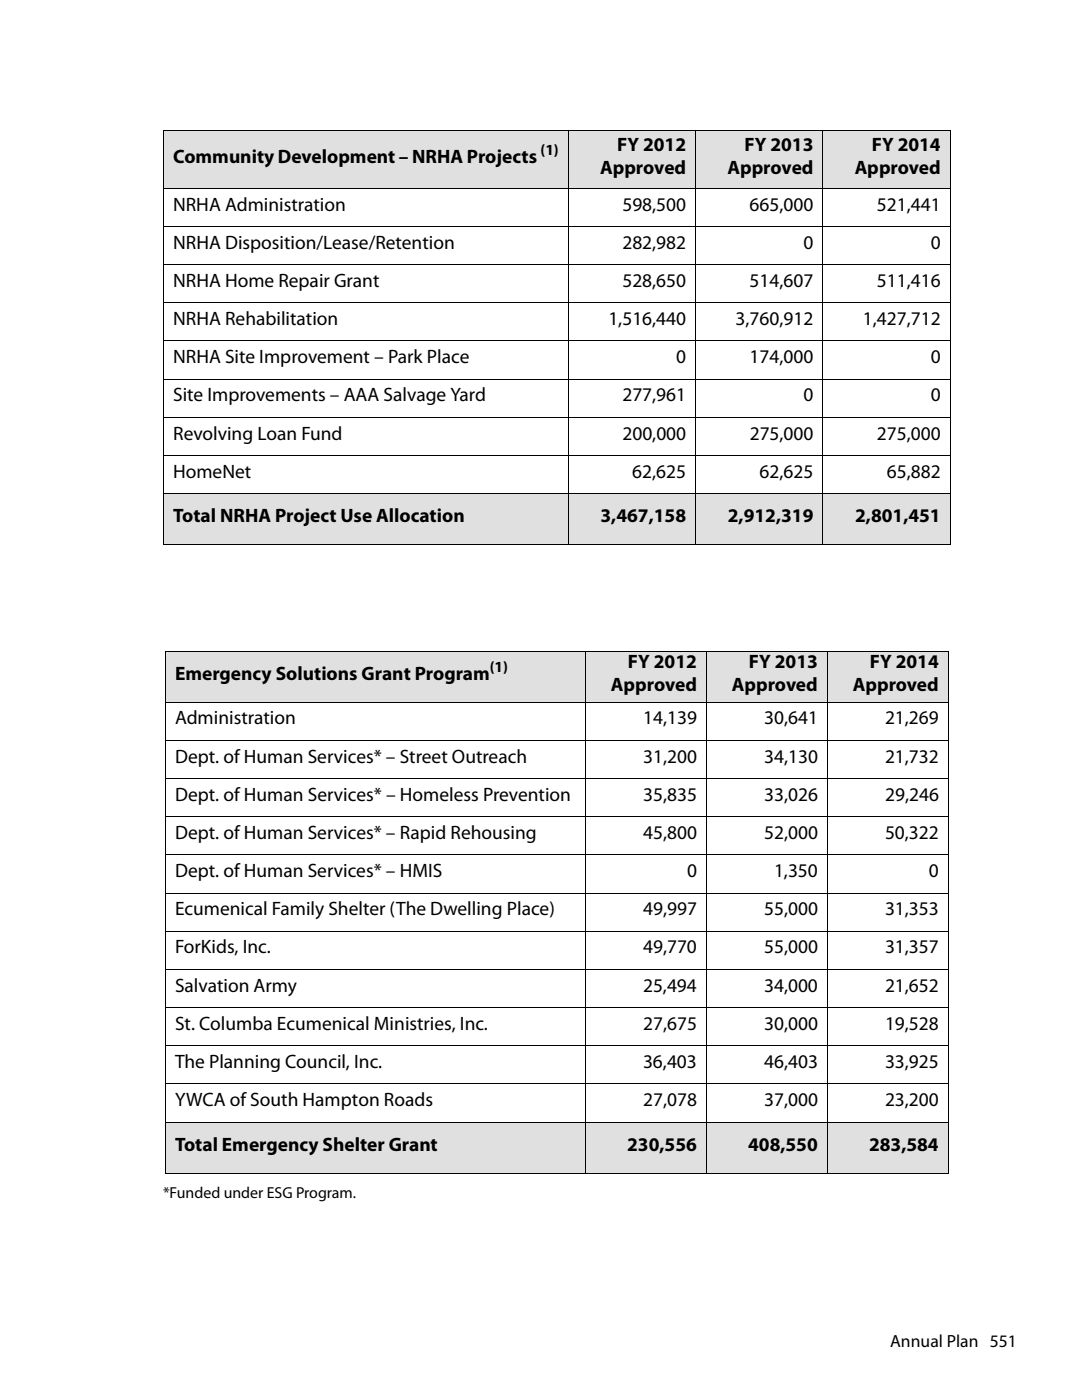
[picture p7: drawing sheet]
<svg xmlns="http://www.w3.org/2000/svg" width="216mm" height="279mm" viewBox="0 0 216 279" stroke-linecap="round" stroke-linejoin="round" font-family="sans-serif">
<defs><g id="words">
<g font-size="3.9">
<text x="34.5" y="32.5">Community Development – NRHA Projects</text>
<text x="119.7" y="34.8">Approved</text>
<text x="123.1" y="30.2">FY 2012</text>
<text x="145.1" y="34.8">Approved</text>
<text x="148.5" y="30.2">FY 2013</text>
<text x="170.5" y="34.8">Approved</text>
<text x="173.9" y="30.2">FY 2014</text>
<text x="34.5" y="42">NRHA Administration</text>
<text x="124.2" y="42">598,500</text>
<text x="149.6" y="42">665,000</text>
<text x="175" y="42">521,441</text>
<text x="34.5" y="49.6">NRHA Disposition/Lease/Retention</text>
<text x="124.2" y="49.6">282,982</text>
<text x="160.3" y="49.6">0</text>
<text x="185.7" y="49.6">0</text>
<text x="34.5" y="57.3">NRHA Home Repair Grant</text>
<text x="124.2" y="57.3">528,650</text>
<text x="149.6" y="57.3">514,607</text>
<text x="175" y="57.3">511,416</text>
<text x="34.5" y="64.9">NRHA Rehabilitation</text>
<text x="121.4" y="64.9">1,516,440</text>
<text x="146.8" y="64.9">3,760,912</text>
<text x="172.2" y="64.9">1,427,712</text>
<text x="34.5" y="72.5">NRHA Site Improvement – Park Place</text>
<text x="134.9" y="72.5">0</text>
<text x="149.6" y="72.5">174,000</text>
<text x="185.7" y="72.5">0</text>
<text x="34.5" y="80.1">Site Improvements – AAA Salvage Yard</text>
<text x="124.2" y="80.1">277,961</text>
<text x="160.3" y="80.1">0</text>
<text x="185.7" y="80.1">0</text>
<text x="34.5" y="87.7">Revolving Loan Fund</text>
<text x="124.2" y="87.7">200,000</text>
<text x="149.6" y="87.7">275,000</text>
<text x="175" y="87.7">275,000</text>
<text x="34.5" y="95.4">HomeNet</text>
<text x="126.2" y="95.4">62,625</text>
<text x="151.6" y="95.4">62,625</text>
<text x="177" y="95.4">65,882</text>
<text x="34.5" y="104.2">Total NRHA Project Use Allocation</text>
<text x="119.8" y="104.2">3,467,158</text>
<text x="145.2" y="104.2">2,912,319</text>
<text x="170.6" y="104.2">2,801,451</text>
<text x="34.9" y="135.7">Emergency Solutions Grant Program</text>
<text x="121.9" y="138">Approved</text>
<text x="125.3" y="133.4">FY 2012</text>
<text x="146" y="138">Approved</text>
<text x="149.4" y="133.4">FY 2013</text>
<text x="170.2" y="138">Approved</text>
<text x="173.6" y="133.4">FY 2014</text>
<text x="34.9" y="144.6">Administration</text>
<text x="128.3" y="144.6">14,139</text>
<text x="152.5" y="144.6">30,641</text>
<text x="176.6" y="144.6">21,269</text>
<text x="34.9" y="152.2">Dept. of Human Services* – Street Outreach</text>
<text x="128.3" y="152.2">31,200</text>
<text x="152.5" y="152.2">34,130</text>
<text x="176.6" y="152.2">21,732</text>
<text x="34.9" y="159.8">Dept. of Human Services* – Homeless Prevention</text>
<text x="128.3" y="159.8">35,835</text>
<text x="152.5" y="159.8">33,026</text>
<text x="176.6" y="159.8">29,246</text>
<text x="34.9" y="167.4">Dept. of Human Services* – Rapid Rehousing</text>
<text x="128.3" y="167.4">45,800</text>
<text x="152.5" y="167.4">52,000</text>
<text x="176.6" y="167.4">50,322</text>
<text x="34.9" y="175">Dept. of Human Services* – HMIS</text>
<text x="137.1" y="175">0</text>
<text x="154.4" y="175">1,350</text>
<text x="185.3" y="175">0</text>
<text x="34.9" y="182.7">Ecumenical Family Shelter (The Dwelling Place)</text>
<text x="128.3" y="182.7">49,997</text>
<text x="152.5" y="182.7">55,000</text>
<text x="176.6" y="182.7">31,353</text>
<text x="34.9" y="190.3">ForKids, Inc.</text>
<text x="128.3" y="190.3">49,770</text>
<text x="152.5" y="190.3">55,000</text>
<text x="176.6" y="190.3">31,357</text>
<text x="34.9" y="197.9">Salvation Army</text>
<text x="128.3" y="197.9">25,494</text>
<text x="152.5" y="197.9">34,000</text>
<text x="176.6" y="197.9">21,652</text>
<text x="34.9" y="205.5">St. Columba Ecumenical Ministries, Inc.</text>
<text x="128.3" y="205.5">27,675</text>
<text x="152.5" y="205.5">30,000</text>
<text x="176.6" y="205.5">19,528</text>
<text x="34.9" y="213.1">The Planning Council, Inc.</text>
<text x="128.3" y="213.1">36,403</text>
<text x="152.5" y="213.1">46,403</text>
<text x="176.6" y="213.1">33,925</text>
<text x="34.9" y="220.8">YWCA of South Hampton Roads</text>
<text x="128.3" y="220.8">27,078</text>
<text x="152.5" y="220.8">37,000</text>
<text x="176.6" y="220.8">23,200</text>
<text x="34.9" y="229.7">Total Emergency Shelter Grant</text>
<text x="125.2" y="229.7">230,556</text>
<text x="149.3" y="229.7">408,550</text>
<text x="173.4" y="229.7">283,584</text>
</g>
<text font-size="3.5" x="177.6" y="268.8">Annual Plan 551</text>
<text font-size="3.2" x="32.5" y="239">*Funded under ESG Program.</text>
<g font-size="3.1">
<text x="107.8" y="30.9">(1)</text>
<text x="97.7" y="134.1">(1)</text>
</g>
</g></defs>
<g fill="#e0e0e0">
<path d="M32.6 26.1h80.8v11.5h-80.8z"/>
<path d="M113.4 26.1h25.4v11.5h-25.4z"/>
<path d="M138.8 26.1h25.4v11.5h-25.4z"/>
<path d="M164.2 26.1h25.4v11.5h-25.4z"/>
</g>
<g fill="#fff">
<path d="M113.4 37.6h25.4v7.6h-25.4z"/>
<path d="M138.8 37.6h25.4v7.6h-25.4z"/>
<path d="M164.2 37.6h25.4v7.6h-25.4z"/>
<path d="M113.4 45.2h25.4v7.6h-25.4z"/>
<path d="M138.8 45.2h25.4v7.6h-25.4z"/>
<path d="M164.2 45.2h25.4v7.6h-25.4z"/>
<path d="M113.4 52.8h25.4v7.6h-25.4z"/>
<path d="M138.8 52.8h25.4v7.6h-25.4z"/>
<path d="M164.2 52.8h25.4v7.6h-25.4z"/>
<path d="M113.4 60.4h25.4v7.7h-25.4z"/>
<path d="M138.8 60.4h25.4v7.7h-25.4z"/>
<path d="M164.2 60.4h25.4v7.7h-25.4z"/>
<path d="M113.4 68.1h25.4v7.6h-25.4z"/>
<path d="M138.8 68.1h25.4v7.6h-25.4z"/>
<path d="M164.2 68.1h25.4v7.6h-25.4z"/>
<path d="M113.4 75.7h25.4v7.6h-25.4z"/>
<path d="M138.8 75.7h25.4v7.6h-25.4z"/>
<path d="M164.2 75.7h25.4v7.6h-25.4z"/>
</g>
<g fill="#e0e0e0">
<path d="M32.6 98.5h80.8v10.2h-80.8z"/>
<path d="M113.4 98.5h25.4v10.2h-25.4z"/>
<path d="M138.8 98.5h25.4v10.2h-25.4z"/>
<path d="M164.2 98.5h25.4v10.2h-25.4z"/>
<path d="M33 130h83.8v10.1h-83.8z"/>
<path d="M116.8 130h24.2v10.1h-24.2z"/>
<path d="M141 130h24.1v10.1h-24.1z"/>
<path d="M165.1 130h24.1v10.1h-24.1z"/>
<path d="M33 223.9h83.8v10.2h-83.8z"/>
<path d="M116.8 223.9h24.2v10.2h-24.2z"/>
<path d="M141 223.9h24.1v10.2h-24.1z"/>
<path d="M165.1 223.9h24.1v10.2h-24.1z"/>
</g>
<g fill="none" stroke="#000" stroke-width=".2">
<path d="M32.5 26.1h157.2M32.5 37.6h157.2M32.6 26.2v82.4M113.4 26.1v82.7M138.8 26.1v82.7M164.2 26.1v82.7M189.6 26.2v82.4M32.5 45.2h157.2M32.5 52.8h157.2M32.5 60.4h157.2M32.5 68.1h157.2M32.5 75.7h157.2"/>
<path d="M32.5 83.3h157.2M32.5 90.9h157.2M32.5 98.5h157.2M32.5 108.7h157.2M32.9 130h156.4M33 130v104M116.8 129.9v104.3M141 129.9v104.3M165.1 129.9v104.3M189.2 130v104M32.9 140.1h156.4M32.9 147.7h156.4"/>
<path d="M32.9 155.4h156.4M32.9 163h156.4M32.9 170.6h156.4M32.9 178.2h156.4M32.9 185.8h156.4M32.9 193.5h156.4M32.9 201.1h156.4M32.9 208.7h156.4M32.9 216.3h156.4M32.9 223.9h156.4M32.9 234.1h156.4"/>
</g>
<use href="#words"/>
</svg>
